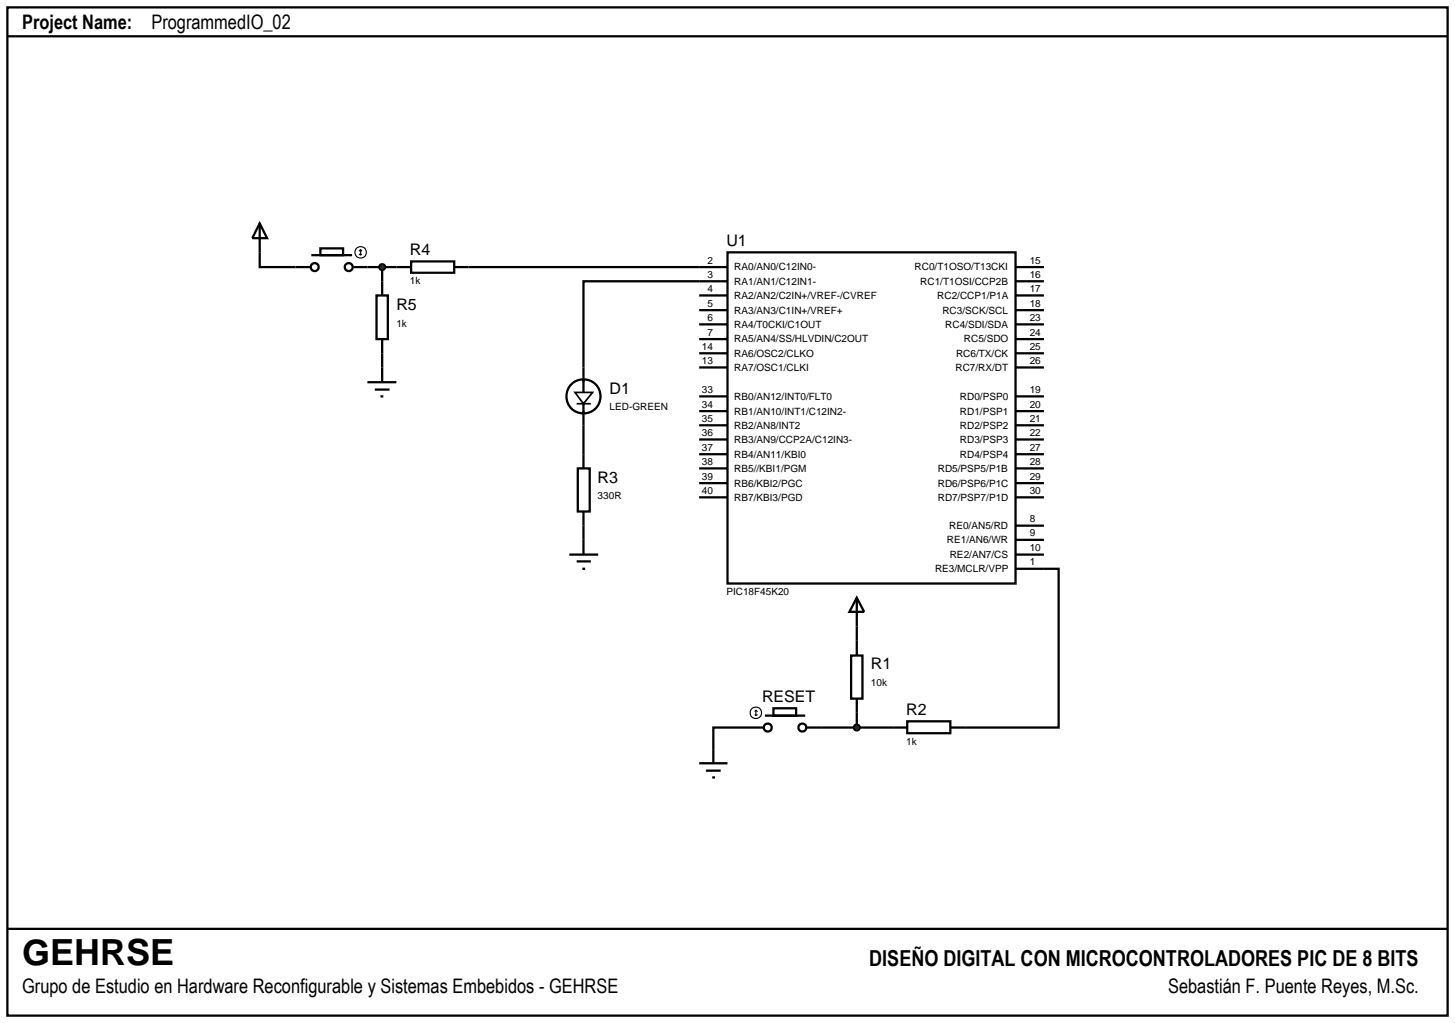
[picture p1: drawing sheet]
<svg xmlns="http://www.w3.org/2000/svg" width="257mm" height="180mm" viewBox="0 0 257 180" stroke-linecap="round" stroke-linejoin="round" font-family="sans-serif">
<defs><g id="words">
<text font-size="6.3" x="3.9" y="170.1">GEHRSE</text>
<text font-size="3.9" x="153.3" y="170.3">DISEÑO DIGITAL CON MICROCONTROLADORES PIC DE 8 BITS</text>
<g font-size="3.5">
<text x="3.9" y="5.2">Project Name:</text>
<text x="26.7" y="5.2">ProgrammedIO_02</text>
<text x="3.9" y="175.1">Grupo de Estudio en Hardware Reconfigurable y Sistemas Embebidos - GEHRSE</text>
<text x="206" y="175.1">Sebastián F. Puente Reyes, M.Sc.</text>
</g>
<g font-size="2.8">
<text x="72.3" y="45">R4</text>
<text x="128.1" y="43.4">U1</text>
<text x="69.9" y="54.7">R5</text>
<text x="107.5" y="69.5">D1</text>
<text x="105.4" y="85.2">R3</text>
<text x="153.6" y="118.1">R1</text>
<text x="134.4" y="123.8">RESET</text>
<text x="159.8" y="126.1">R2</text>
</g>
<g font-size="1.8">
<text x="124.8" y="46.5">2</text>
<text x="129.5" y="47.7">RA0/AN0/C12IN0-</text>
<text x="161.3" y="47.7">RC0/T1OSO/T13CKI</text>
<text x="181.6" y="46.5">15</text>
<text x="72.3" y="50.1">1k</text>
<text x="124.8" y="49">3</text>
<text x="124.8" y="51.5">4</text>
<text x="129.5" y="50.2">RA1/AN1/C12IN1-</text>
<text x="129.5" y="52.7">RA2/AN2/C2IN+/VREF-/CVREF</text>
<text x="162.3" y="50.2">RC1/T1OSI/CCP2B</text>
<text x="165.3" y="52.7">RC2/CCP1/P1A</text>
<text x="181.6" y="49">16</text>
<text x="181.6" y="51.5">17</text>
<text x="69.9" y="57.6">1k</text>
<text x="124.8" y="56.6">6</text>
<text x="124.8" y="59.2">7</text>
<text x="124.8" y="54.1">5</text>
<text x="129.5" y="57.8">RA4/T0CKI/C1OUT</text>
<text x="129.5" y="55.3">RA3/AN3/C1IN+/VREF+</text>
<text x="166.2" y="55.3">RC3/SCK/SCL</text>
<text x="166.7" y="57.8">RC4/SDI/SDA</text>
<text x="181.6" y="54.1">18</text>
<text x="181.6" y="56.6">23</text>
<text x="181.6" y="59.2">24</text>
<text x="123.8" y="61.7">14</text>
<text x="123.8" y="64.2">13</text>
<text x="129.5" y="60.4">RA5/AN4/SS/HLVDIN/C2OUT</text>
<text x="129.5" y="62.9">RA6/OSC2/CLKO</text>
<text x="129.5" y="65.4">RA7/OSC1/CLKI</text>
<text x="168.5" y="65.4">RC7/RX/DT</text>
<text x="168.6" y="62.9">RC6/TX/CK</text>
<text x="170" y="60.4">RC5/SDO</text>
<text x="181.6" y="61.7">25</text>
<text x="181.6" y="64.2">26</text>
<text x="123.8" y="69.3">33</text>
<text x="123.8" y="71.9">34</text>
<text x="129.5" y="70.5">RB0/AN12/INT0/FLT0</text>
<text x="169.3" y="70.5">RD0/PSP0</text>
<text x="181.6" y="69.3">19</text>
<text x="181.6" y="71.9">20</text>
<text x="107.5" y="72.3">LED-GREEN</text>
<text x="123.8" y="74.4">35</text>
<text x="123.8" y="76.9">36</text>
<text x="129.5" y="73.1">RB1/AN10/INT1/C12IN2-</text>
<text x="129.5" y="75.6">RB2/AN8/INT2</text>
<text x="169.3" y="73.1">RD1/PSP1</text>
<text x="169.3" y="75.6">RD2/PSP2</text>
<text x="181.6" y="74.4">21</text>
<text x="181.6" y="76.9">22</text>
<text x="123.8" y="79.5">37</text>
<text x="123.8" y="82">38</text>
<text x="129.5" y="78.1">RB3/AN9/CCP2A/C12IN3-</text>
<text x="129.5" y="80.7">RB4/AN11/KBI0</text>
<text x="129.5" y="83.2">RB5//KBI1/PGM</text>
<text x="165.4" y="83.2">RD5/PSP5/P1B</text>
<text x="169.3" y="78.1">RD3/PSP3</text>
<text x="169.3" y="80.7">RD4/PSP4</text>
<text x="181.6" y="79.5">27</text>
<text x="181.6" y="82">28</text>
<text x="105.4" y="88">330R</text>
<text x="123.8" y="84.6">39</text>
<text x="123.8" y="87.1">40</text>
<text x="129.5" y="85.8">RB6/KBI2/PGC</text>
<text x="129.5" y="88.3">RB7/KBI3/PGD</text>
<text x="165.4" y="85.8">RD6/PSP6/P1C</text>
<text x="165.4" y="88.3">RD7/PSP7/P1D</text>
<text x="181.6" y="84.6">29</text>
<text x="181.6" y="87.1">30</text>
<text x="167" y="95.8">RE1/AN6/WR</text>
<text x="167.4" y="93.3">RE0/AN5/RD</text>
<text x="181.6" y="92.1">8</text>
<text x="181.6" y="94.6">9</text>
<text x="164.9" y="100.9">RE3/MCLR/VPP</text>
<text x="167.5" y="98.4">RE2/AN7/CS</text>
<text x="181.6" y="97.2">10</text>
<text x="181.6" y="99.7">1</text>
<text x="128.1" y="104.9">PIC18F45K20</text>
<text x="153.6" y="121">10k</text>
<text x="159.8" y="131.3">1k</text>
</g>
</g></defs>
<g fill="none" stroke="#000" stroke-width=".4">
<path d="M1.3 1.3h254v177.8h-254zM45.8 44.5v2.6h6.3M64.8 47.1h5.1M67.4 47.1v2.5M82.6 47.1h45.7M123.3 57.2h5M123.3 59.8h5M123.3 54.7h5M123.3 52.1h5M128.3 44.5h50.8v58.4h-50.8zM128.3 49.6h-25.4v15.2M179.1 47.1h5"/>
<path d="M179.1 57.2h5M179.1 59.8h5M179.1 54.7h5M179.1 49.6h5M179.1 52.1h5M67.4 62.3v2.5M102.9 75v5.1M123.3 62.3h5M123.3 64.8h5M123.3 69.9h5M123.3 72.5h5M123.3 75h5"/>
<path d="M123.3 77.5h5M179.1 62.3h5M179.1 64.8h5M179.1 69.9h5M179.1 72.5h5M179.1 75h5M179.1 77.5h5M102.9 92.7v2.5M123.3 80.1h5M123.3 82.6h5M123.3 85.2h5M123.3 87.7h5"/>
<path d="M179.1 80.1h5M179.1 82.6h5M179.1 85.2h5M179.1 87.7h5M179.1 92.7h5M179.1 95.2h5M179.1 97.8h5M150.1 115.6h2v7.6h-2zM151.1 105.4l1.3 2.5h-2.6zM151.1 105.4v10.2M179.1 100.3h7.6v28h-19.1M123.3 134.6h5"/>
<path d="M124.5 135.9h2.6M125.6 137.1h.5M134.6 128.3h-8.8v6.3M134.9 126.2h7.1M136.4 124.9h4v1.3h-4zM142.2 128.3h17.8M151.1 123.2v5.1M160 127.2h7.6v2.1h-7.6zM1.3 163.8h254"/>
<circle cx="135.4" cy="128.3" r=".7"/>
<circle cx="141.5" cy="128.3" r=".7"/>
</g>
<g fill="none" stroke="#000" stroke-width=".2">
<path d="M133.1 126l.2 .2M133.3 125.2v1M133.3 125.2l.3 .3M133.3 125.2l-.2 .3M133.6 126l-.3 .2"/>
<circle cx="133.3" cy="125.7" r="1.01"/>
</g>
<path d="M150.8 127.9l.3-.1-.5 .5zM151.1 127.8l.3 .1 .2 .4zM151.6 128.3l-.2 .4-.3 .1zM150.6 128.3l.5 .5-.3-.1z" fill="#004000" stroke="#000" stroke-width=".4"/>
<path d="M151.1 127.8l.5 .5-.5 .5-.5-.5z" fill="#004000"/>
<g fill="none" stroke="#000" stroke-width=".4">
<path d="M45.8 39.4l1.3 2.6h-2.6zM45.8 39.4v5.1M52.1 47.1h2.6M54.9 45h7.2M56.5 43.8h4v1.2h-4zM62.3 47.1h2.5M66.4 52.1h2v7.7h-2zM67.4 49.6v2.5M67.4 59.8v2.5M69.9 47.1h2.6M72.5 46.1h7.6v2h-7.6zM80.1 47.1h2.5"/>
<path d="M64.8 67.4h5.1M66.1 68.7h2.6M67.1 69.9h.5M67.4 64.8v2.6M102.9 64.8v4.4M102.9 71.2v3.8M100.4 97.8h5.1M101.7 99h2.5M101.9 82.6h2.1v7.6h-2.1zM102.9 80.1v2.5M102.9 90.2v2.5M102.9 95.2v2.6"/>
<path d="M102.7 100.3h.5"/>
<circle cx="55.5" cy="47.1" r=".7"/>
<circle cx="61.5" cy="47.1" r=".7"/>
<circle cx="102.9" cy="69.9" r="3"/>
</g>
<g fill="none" stroke="#000" stroke-width=".2">
<path d="M63.3 44.8l.3 .2M63.6 44v1M63.6 44l-.3 .3M63.6 44l.2 .3M63.8 44.8l-.2 .2"/>
<circle cx="63.6" cy="44.5" r="1.01"/>
</g>
<path d="M101.4 69.2h3.1l-1.6 2zM101.7 71.2h2.5" fill="none" stroke="#000" stroke-width=".3"/>
<path d="M67.1 46.7l.3-.1-.5 .5zM67.4 46.6l.3 .1 .2 .4zM67.4 47.6l.5-.5-.2 .4zM66.9 47.1l.5 .5-.4-.2z" fill="#004000" stroke="#000" stroke-width=".4"/>
<path d="M67.4 46.6l.5 .5-.5 .5-.5-.5z" fill="#004000"/>
<path d="M1.3 6.4h254" fill="none" stroke="#000" stroke-width=".4"/>
<use href="#words"/>
</svg>
